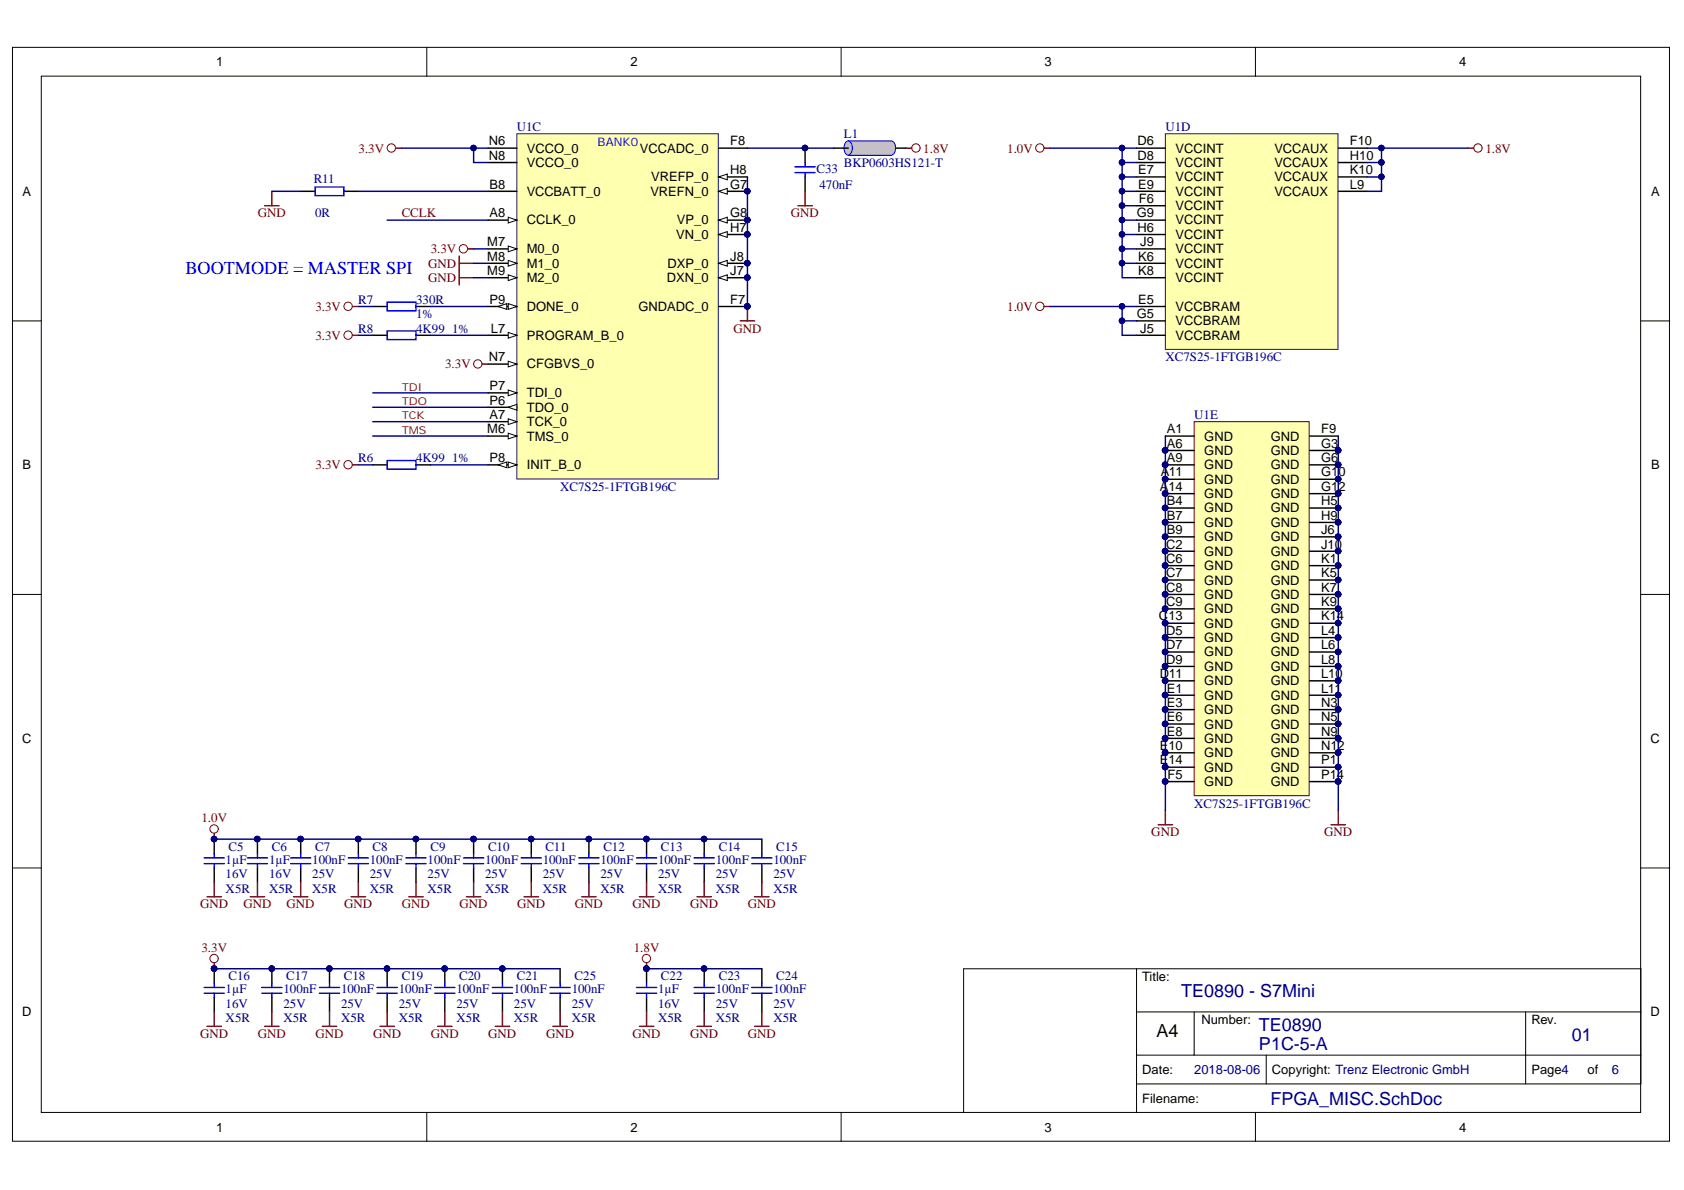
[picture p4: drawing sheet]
<svg xmlns="http://www.w3.org/2000/svg" width="297mm" height="210mm" viewBox="0 0 297 210" stroke-linecap="round" stroke-linejoin="round" font-family="sans-serif">
<defs><g id="words">
<text font-size="3.2" fill="#00f" x="32.7" y="48.3">BOOTMODE = MASTER SPI</text>
<g font-size="3.2" fill="#000080">
<text x="208.4" y="175.8">TE0890 - S7Mini</text>
<text x="222.1" y="185.2">P1C-5-A</text>
<text x="222.1" y="181.9">TE0890</text>
<text x="277.2" y="183.6">01</text>
<text x="224.1" y="194.8">FPGA_MISC.SchDoc</text>
</g>
<text font-size="3.2" x="204" y="182.9">A4</text>
<g font-size="2.3">
<text x="38.1" y="11.7">1</text>
<text x="111.2" y="11.7">2</text>
<text x="184.3" y="11.7">3</text>
<text x="257.4" y="11.7">4</text>
<text x="86.2" y="25.7">N6</text>
<text x="86.2" y="28.2">N8</text>
<text x="92.9" y="26.9">VCCO_0</text>
<text x="92.9" y="29.5">VCCO_0</text>
<text x="112.9" y="26.9">VCCADC_0</text>
<text x="128.8" y="25.7">F8</text>
<text x="200.6" y="25.7">D6</text>
<text x="200.6" y="28.2">D8</text>
<text x="207.4" y="26.9">VCCINT</text>
<text x="207.4" y="29.5">VCCINT</text>
<text x="224.8" y="26.9">VCCAUX</text>
<text x="224.8" y="29.5">VCCAUX</text>
<text x="238.1" y="25.7">F10</text>
<text x="238.1" y="28.2">H10</text>
<text x="4" y="34.5">A</text>
<text x="86.3" y="33.3">B8</text>
<text x="92.9" y="34.5">VCCBATT_0</text>
<text x="114.7" y="34.5">VREFN_0</text>
<text x="114.8" y="32">VREFP_0</text>
<text x="128.8" y="33.3">G7</text>
<text x="128.8" y="30.7">H8</text>
<text x="200.8" y="30.7">E7</text>
<text x="200.8" y="33.3">E9</text>
<text x="200.9" y="35.8">F6</text>
<text x="207.4" y="32">VCCINT</text>
<text x="207.4" y="34.5">VCCINT</text>
<text x="224.8" y="32">VCCAUX</text>
<text x="224.8" y="34.5">VCCAUX</text>
<text x="238.1" y="30.7">K10</text>
<text x="238.1" y="33.3">L9</text>
<text x="291.2" y="34.5">A</text>
<text x="86.3" y="38.3">A8</text>
<text x="92.9" y="39.6">CCLK_0</text>
<text x="119.4" y="39.6">VP_0</text>
<text x="128.8" y="38.3">G8</text>
<text x="128.8" y="40.9">H7</text>
<text x="200.5" y="38.3">G9</text>
<text x="200.6" y="40.9">H6</text>
<text x="207.4" y="37.1">VCCINT</text>
<text x="207.4" y="39.6">VCCINT</text>
<text x="86" y="43.4">M7</text>
<text x="86" y="46">M8</text>
<text x="92.9" y="44.7">M0_0</text>
<text x="92.9" y="47.2">M1_0</text>
<text x="117.8" y="47.2">DXP_0</text>
<text x="119.3" y="42.2">VN_0</text>
<text x="128.8" y="46">J8</text>
<text x="200.8" y="46">K6</text>
<text x="201.1" y="43.4">J9</text>
<text x="207.4" y="42.2">VCCINT</text>
<text x="207.4" y="44.7">VCCINT</text>
<text x="207.4" y="47.2">VCCINT</text>
<text x="86" y="48.5">M9</text>
<text x="86.3" y="53.6">P9</text>
<text x="92.9" y="49.8">M2_0</text>
<text x="117.6" y="49.8">DXN_0</text>
<text x="128.8" y="48.5">J7</text>
<text x="128.8" y="53.6">F7</text>
<text x="200.8" y="48.5">K8</text>
<text x="200.8" y="53.6">E5</text>
<text x="207.4" y="49.8">VCCINT</text>
<text x="86.6" y="58.7">L7</text>
<text x="92.9" y="54.8">DONE_0</text>
<text x="92.9" y="59.9">PROGRAM_B_0</text>
<text x="112.6" y="54.8">GNDADC_0</text>
<text x="200.5" y="56.1">G5</text>
<text x="201.1" y="58.7">J5</text>
<text x="207.4" y="54.8">VCCBRAM</text>
<text x="207.4" y="57.4">VCCBRAM</text>
<text x="207.4" y="59.9">VCCBRAM</text>
<text x="86.2" y="63.7">N7</text>
<text x="92.9" y="65">CFGBVS_0</text>
<text x="86.3" y="68.8">P7</text>
<text x="86.3" y="71.4">P6</text>
<text x="92.9" y="70.1">TDI_0</text>
<text x="86" y="76.4">M6</text>
<text x="86.3" y="73.9">A7</text>
<text x="92.9" y="75.2">TCK_0</text>
<text x="92.9" y="72.6">TDO_0</text>
<text x="92.9" y="77.7">TMS_0</text>
<text x="205.8" y="76.4">A1</text>
<text x="212.4" y="77.7">GND</text>
<text x="224.1" y="77.7">GND</text>
<text x="233" y="76.4">F9</text>
<text x="4" y="82.8">B</text>
<text x="86.3" y="81.5">P8</text>
<text x="92.9" y="82.8">INIT_B_0</text>
<text x="205.8" y="79">A6</text>
<text x="205.8" y="81.5">A9</text>
<text x="212.4" y="80.2">GND</text>
<text x="212.4" y="82.8">GND</text>
<text x="224.1" y="80.2">GND</text>
<text x="224.1" y="82.8">GND</text>
<text x="233" y="79">G3</text>
<text x="233" y="81.5">G6</text>
<text x="291.2" y="82.8">B</text>
<text x="204.6" y="86.6">A14</text>
<text x="204.7" y="84">A11</text>
<text x="205.8" y="89.1">B4</text>
<text x="212.4" y="85.3">GND</text>
<text x="212.4" y="87.9">GND</text>
<text x="224.1" y="85.3">GND</text>
<text x="224.1" y="87.9">GND</text>
<text x="233" y="84">G10</text>
<text x="233" y="86.6">G12</text>
<text x="233" y="89.1">H5</text>
<text x="205.8" y="91.7">B7</text>
<text x="205.8" y="94.2">B9</text>
<text x="212.4" y="90.4">GND</text>
<text x="212.4" y="92.9">GND</text>
<text x="212.4" y="95.5">GND</text>
<text x="224.1" y="90.4">GND</text>
<text x="224.1" y="92.9">GND</text>
<text x="224.1" y="95.5">GND</text>
<text x="233" y="91.7">H9</text>
<text x="233" y="94.2">J6</text>
<text x="205.7" y="96.8">C2</text>
<text x="205.7" y="99.3">C6</text>
<text x="205.7" y="101.8">C7</text>
<text x="212.4" y="98">GND</text>
<text x="212.4" y="100.6">GND</text>
<text x="224.1" y="98">GND</text>
<text x="224.1" y="100.6">GND</text>
<text x="233" y="96.8">J10</text>
<text x="233" y="99.3">K1</text>
<text x="233" y="101.8">K5</text>
<text x="205.7" y="104.4">C8</text>
<text x="205.7" y="106.9">C9</text>
<text x="212.4" y="103.1">GND</text>
<text x="212.4" y="105.6">GND</text>
<text x="224.1" y="103.1">GND</text>
<text x="224.1" y="105.6">GND</text>
<text x="233" y="104.4">K7</text>
<text x="233" y="106.9">K9</text>
<text x="204.4" y="109.4">C13</text>
<text x="205.7" y="112">D5</text>
<text x="212.4" y="108.2">GND</text>
<text x="212.4" y="110.7">GND</text>
<text x="212.4" y="113.2">GND</text>
<text x="224.1" y="108.2">GND</text>
<text x="224.1" y="110.7">GND</text>
<text x="224.1" y="113.2">GND</text>
<text x="233" y="109.4">K14</text>
<text x="233" y="112">L4</text>
<text x="204.6" y="119.6">D11</text>
<text x="205.7" y="114.5">D7</text>
<text x="205.7" y="117.1">D9</text>
<text x="212.4" y="115.8">GND</text>
<text x="212.4" y="118.3">GND</text>
<text x="224.1" y="115.8">GND</text>
<text x="224.1" y="118.3">GND</text>
<text x="233" y="114.5">L6</text>
<text x="233" y="117.1">L8</text>
<text x="233" y="119.6">L10</text>
<text x="205.8" y="122.2">E1</text>
<text x="205.8" y="124.7">E3</text>
<text x="212.4" y="120.9">GND</text>
<text x="212.4" y="123.4">GND</text>
<text x="212.4" y="126">GND</text>
<text x="224.1" y="120.9">GND</text>
<text x="224.1" y="123.4">GND</text>
<text x="224.1" y="126">GND</text>
<text x="233" y="122.2">L11</text>
<text x="233" y="124.7">N3</text>
<text x="3.9" y="131">C</text>
<text x="205.8" y="127.2">E6</text>
<text x="205.8" y="129.8">E8</text>
<text x="212.4" y="128.5">GND</text>
<text x="212.4" y="131">GND</text>
<text x="224.1" y="128.5">GND</text>
<text x="224.1" y="131">GND</text>
<text x="233" y="127.2">N5</text>
<text x="233" y="129.8">N9</text>
<text x="291.1" y="131">C</text>
<text x="204.6" y="132.3">E10</text>
<text x="204.6" y="134.8">E14</text>
<text x="206" y="137.4">F5</text>
<text x="212.4" y="133.6">GND</text>
<text x="212.4" y="136.1">GND</text>
<text x="224.1" y="133.6">GND</text>
<text x="224.1" y="136.1">GND</text>
<text x="233" y="132.3">N12</text>
<text x="233" y="134.8">P1</text>
<text x="233" y="137.4">P14</text>
<text x="212.4" y="138.6">GND</text>
<text x="224.1" y="138.6">GND</text>
<text x="201.5" y="173">Title:</text>
<text x="3.9" y="179.3">D</text>
<text x="291.1" y="179.3">D</text>
<text x="211.9" y="180.6">Number:</text>
<text x="270.1" y="180.6">Rev.</text>
<text x="201.5" y="189.4">Date:</text>
<text x="224.4" y="189.4">Copyright: Trenz Electronic GmbH</text>
<text x="270.1" y="189.4">Page4</text>
<text x="280" y="189.4">of</text>
<text x="201.5" y="194.5">Filename:</text>
<text x="38.1" y="199.6">1</text>
<text x="111.2" y="199.6">2</text>
<text x="184.3" y="199.6">3</text>
<text x="257.4" y="199.6">4</text>
</g>
<g font-size="2.3" fill="#000080">
<text x="91.2" y="23.1">U1C</text>
<text x="205.6" y="23.1">U1D</text>
<text x="148.9" y="24.4">L1</text>
<text x="148.9" y="29.5">BKP0603HS121-T</text>
<text x="55.3" y="32.2">R11</text>
<text x="144" y="30.5">C33</text>
<text x="144.5" y="33.3">470nF</text>
<text x="55.6" y="38.3">0R</text>
<text x="63.2" y="53.6">R7</text>
<text x="73.4" y="53.6">330R</text>
<text x="63.2" y="58.7">R8</text>
<text x="73.4" y="58.7">4K99</text>
<text x="73.4" y="56.1">1%</text>
<text x="79.7" y="58.7">1%</text>
<text x="205.6" y="63.7">XC7S25-1FTGB196C</text>
<text x="210.7" y="73.9">U1E</text>
<text x="63.2" y="81.5">R6</text>
<text x="73.4" y="81.5">4K99</text>
<text x="79.7" y="81.5">1%</text>
<text x="98.8" y="86.6">XC7S25-1FTGB196C</text>
<text x="210.7" y="142.4">XC7S25-1FTGB196C</text>
<text x="39.8" y="154.9">16V</text>
<text x="39.8" y="152.3">1µF</text>
<text x="40.3" y="150.1">C5</text>
<text x="47.5" y="154.9">16V</text>
<text x="47.5" y="152.3">1µF</text>
<text x="48" y="150.1">C6</text>
<text x="55.1" y="154.9">25V</text>
<text x="55.1" y="152.3">100nF</text>
<text x="55.6" y="150.1">C7</text>
<text x="65.2" y="154.9">25V</text>
<text x="65.2" y="152.3">100nF</text>
<text x="65.7" y="150.1">C8</text>
<text x="75.4" y="154.9">25V</text>
<text x="75.4" y="152.3">100nF</text>
<text x="75.9" y="150.1">C9</text>
<text x="85.6" y="154.9">25V</text>
<text x="85.6" y="152.3">100nF</text>
<text x="86.1" y="150.1">C10</text>
<text x="95.7" y="154.9">25V</text>
<text x="95.7" y="152.3">100nF</text>
<text x="96.2" y="150.1">C11</text>
<text x="105.9" y="154.9">25V</text>
<text x="105.9" y="152.3">100nF</text>
<text x="106.4" y="150.1">C12</text>
<text x="116.1" y="154.9">25V</text>
<text x="116.1" y="152.3">100nF</text>
<text x="116.6" y="150.1">C13</text>
<text x="126.3" y="154.9">25V</text>
<text x="126.3" y="152.3">100nF</text>
<text x="126.8" y="150.1">C14</text>
<text x="136.4" y="154.9">25V</text>
<text x="136.4" y="152.3">100nF</text>
<text x="136.9" y="150.1">C15</text>
<text x="39.8" y="157.4">X5R</text>
<text x="47.5" y="157.4">X5R</text>
<text x="55.1" y="157.4">X5R</text>
<text x="65.2" y="157.4">X5R</text>
<text x="75.4" y="157.4">X5R</text>
<text x="85.6" y="157.4">X5R</text>
<text x="95.7" y="157.4">X5R</text>
<text x="105.9" y="157.4">X5R</text>
<text x="116.1" y="157.4">X5R</text>
<text x="126.3" y="157.4">X5R</text>
<text x="136.4" y="157.4">X5R</text>
<text x="40.3" y="172.9">C16</text>
<text x="50.5" y="172.9">C17</text>
<text x="60.7" y="172.9">C18</text>
<text x="70.9" y="172.9">C19</text>
<text x="81" y="172.9">C20</text>
<text x="91.2" y="172.9">C21</text>
<text x="101.4" y="172.9">C25</text>
<text x="116.6" y="172.9">C22</text>
<text x="126.8" y="172.9">C23</text>
<text x="136.9" y="172.9">C24</text>
<text x="39.8" y="177.7">16V</text>
<text x="39.8" y="175.2">1µF</text>
<text x="50" y="177.7">25V</text>
<text x="50" y="175.2">100nF</text>
<text x="60.2" y="177.7">25V</text>
<text x="60.2" y="175.2">100nF</text>
<text x="70.3" y="177.7">25V</text>
<text x="70.3" y="175.2">100nF</text>
<text x="80.5" y="177.7">25V</text>
<text x="80.5" y="175.2">100nF</text>
<text x="90.6" y="177.7">25V</text>
<text x="90.6" y="175.2">100nF</text>
<text x="100.8" y="177.7">25V</text>
<text x="100.8" y="175.2">100nF</text>
<text x="116.1" y="177.7">16V</text>
<text x="116.1" y="175.2">1µF</text>
<text x="126.3" y="177.7">25V</text>
<text x="126.3" y="175.2">100nF</text>
<text x="136.4" y="177.7">25V</text>
<text x="136.4" y="175.2">100nF</text>
<text x="39.8" y="180.3">X5R</text>
<text x="50" y="180.3">X5R</text>
<text x="60.2" y="180.3">X5R</text>
<text x="70.3" y="180.3">X5R</text>
<text x="80.5" y="180.3">X5R</text>
<text x="90.6" y="180.3">X5R</text>
<text x="100.8" y="180.3">X5R</text>
<text x="116.1" y="180.3">X5R</text>
<text x="126.3" y="180.3">X5R</text>
<text x="136.4" y="180.3">X5R</text>
<text x="210.7" y="189.4">2018-08-06</text>
<text x="284.3" y="189.4">6</text>
</g>
<g font-size="2.3" fill="#800000">
<text x="63.2" y="26.9">3.3V</text>
<text x="162.9" y="26.9">1.8V</text>
<text x="177.7" y="26.9">1.0V</text>
<text x="262" y="26.9">1.8V</text>
<text x="45.5" y="38.3">GND</text>
<text x="70.9" y="38.3">CCLK</text>
<text x="139.5" y="38.3">GND</text>
<text x="75.5" y="47.2">GND</text>
<text x="76" y="44.7">3.3V</text>
<text x="75.5" y="49.7">GND</text>
<text x="55.6" y="54.8">3.3V</text>
<text x="55.6" y="59.9">3.3V</text>
<text x="129.4" y="58.7">GND</text>
<text x="177.7" y="54.8">1.0V</text>
<text x="78.5" y="65">3.3V</text>
<text x="55.6" y="82.8">3.3V</text>
<text x="35.5" y="145">1.0V</text>
<text x="203.1" y="147.5">GND</text>
<text x="233.6" y="147.5">GND</text>
<text x="35.3" y="160.2">GND</text>
<text x="42.9" y="160.2">GND</text>
<text x="50.5" y="160.2">GND</text>
<text x="60.7" y="160.2">GND</text>
<text x="70.9" y="160.2">GND</text>
<text x="81" y="160.2">GND</text>
<text x="91.2" y="160.2">GND</text>
<text x="101.4" y="160.2">GND</text>
<text x="111.5" y="160.2">GND</text>
<text x="121.7" y="160.2">GND</text>
<text x="131.9" y="160.2">GND</text>
<text x="35.5" y="167.8">3.3V</text>
<text x="111.8" y="167.8">1.8V</text>
<text x="35.3" y="183.1">GND</text>
<text x="45.5" y="183.1">GND</text>
<text x="55.6" y="183.1">GND</text>
<text x="65.8" y="183.1">GND</text>
<text x="76" y="183.1">GND</text>
<text x="86.1" y="183.1">GND</text>
<text x="96.3" y="183.1">GND</text>
<text x="111.5" y="183.1">GND</text>
<text x="121.7" y="183.1">GND</text>
<text x="131.9" y="183.1">GND</text>
</g>
<text font-size="2.1" fill="#00f" x="105.4" y="25.7">BANK0</text>
<g font-size="1.9" fill="#800000">
<text x="70.9" y="68.9">TDI</text>
<text x="70.9" y="71.5">TDO</text>
<text x="70.9" y="76.5">TMS</text>
<text x="70.9" y="74">TCK</text>
</g>
</g></defs>
<g fill="#fff" stroke="#000" stroke-width=".18">
<path d="M2.2 8.4h292.3v192.9h-292.3z"/>
<path d="M7.3 13.4h282.1v182.8h-282.1z"/>
</g>
<g fill="none" stroke="#000" stroke-width=".18">
<path d="M75.3 8.4v5M148.4 8.4v5M221.4 8.4v5M2.2 56.6h5.1M289.4 56.6h5.1M2.2 104.9h5.1M289.4 104.9h5.1M2.2 153.1h5.1M289.4 153.1h5.1M200.5 170.9h88.9v20.3h-88.9zM200.5 170.9h-30.5v25.4M200.5 178.5h88.9"/>
<path d="M210.6 178.5v7.6h-10.1M269.1 178.5v12.7M75.3 196.3v5.1M148.4 196.3v5.1M200.5 191.2v5.1M210.6 186.1h78.8M221.4 196.3v5.1M223.4 186.1v5.1"/>
</g>
<path d="M91.2 23.6h35.5v60.9h-35.5z" fill="#ffffb0" stroke="#30007b" stroke-width=".18"/>
<path d="M86.1 54.1h5.1" fill="none" stroke="#000" stroke-width=".25"/>
<path d="M89.6 53.6l1.6 .5-1.6 .5z" fill="#fff"/>
<path d="M89.6 53.6l1.6 .5-1.6 .5z" fill="none" stroke="#000" stroke-width=".18"/>
<path d="M87.9 54.1l1.5-.5v1z" fill="#fff"/>
<path d="M87.9 54.1l1.5-.5v1z" fill="none" stroke="#000" stroke-width=".18"/>
<path d="M86.1 74.4h5.1" fill="none" stroke="#000" stroke-width=".25"/>
<path d="M89.6 73.9l1.6 .5-1.6 .5z" fill="#fff"/>
<path d="M89.6 73.9l1.6 .5-1.6 .5z" fill="none" stroke="#000" stroke-width=".18"/>
<path d="M86.1 38.8h5.1" fill="none" stroke="#000" stroke-width=".25"/>
<path d="M89.6 38.3l1.6 .5-1.6 .5z" fill="#fff"/>
<path d="M89.6 38.3l1.6 .5-1.6 .5z" fill="none" stroke="#000" stroke-width=".18"/>
<path d="M86.1 43.9h5.1" fill="none" stroke="#000" stroke-width=".25"/>
<path d="M89.6 43.4l1.6 .5-1.6 .5z" fill="#fff"/>
<path d="M89.6 43.4l1.6 .5-1.6 .5z" fill="none" stroke="#000" stroke-width=".18"/>
<path d="M86.1 46.4h5.1" fill="none" stroke="#000" stroke-width=".25"/>
<path d="M89.6 45.9l1.6 .5-1.6 .6z" fill="#fff"/>
<path d="M89.6 45.9l1.6 .5-1.6 .6z" fill="none" stroke="#000" stroke-width=".18"/>
<path d="M86.1 82h5.1" fill="none" stroke="#000" stroke-width=".25"/>
<path d="M89.6 81.5l1.6 .5-1.6 .5z" fill="#fff"/>
<path d="M89.6 81.5l1.6 .5-1.6 .5z" fill="none" stroke="#000" stroke-width=".18"/>
<path d="M87.9 82l1.5-.5v1z" fill="#fff"/>
<path d="M87.9 82l1.5-.5v1z" fill="none" stroke="#000" stroke-width=".18"/>
<path d="M86.1 69.3h5.1" fill="none" stroke="#000" stroke-width=".25"/>
<path d="M89.6 68.8l1.6 .5-1.6 .5z" fill="#fff"/>
<path d="M89.6 68.8l1.6 .5-1.6 .5z" fill="none" stroke="#000" stroke-width=".18"/>
<path d="M86.1 71.8h5.1" fill="none" stroke="#000" stroke-width=".25"/>
<path d="M89.6 71.8l1.6-.5v1z" fill="#fff"/>
<path d="M89.6 71.8l1.6-.5v1z" fill="none" stroke="#000" stroke-width=".18"/>
<path d="M86.1 49h5.1" fill="none" stroke="#000" stroke-width=".25"/>
<path d="M89.6 48.5l1.6 .5-1.6 .5z" fill="#fff"/>
<path d="M89.6 48.5l1.6 .5-1.6 .5z" fill="none" stroke="#000" stroke-width=".18"/>
<path d="M86.1 64.2h5.1" fill="none" stroke="#000" stroke-width=".25"/>
<path d="M89.6 63.7l1.6 .5-1.6 .5z" fill="#fff"/>
<path d="M89.6 63.7l1.6 .5-1.6 .5z" fill="none" stroke="#000" stroke-width=".18"/>
<path d="M86.1 59.1h5.1" fill="none" stroke="#000" stroke-width=".25"/>
<path d="M89.6 58.6l1.6 .5-1.6 .5z" fill="#fff"/>
<path d="M89.6 58.6l1.6 .5-1.6 .5z" fill="none" stroke="#000" stroke-width=".18"/>
<path d="M86.1 76.9h5.1" fill="none" stroke="#000" stroke-width=".25"/>
<path d="M89.6 76.4l1.6 .5-1.6 .5z" fill="#fff"/>
<path d="M89.6 76.4l1.6 .5-1.6 .5z" fill="none" stroke="#000" stroke-width=".18"/>
<path d="M126.8 46.4h5" fill="none" stroke="#000" stroke-width=".25"/>
<path d="M126.8 46.4l1.5-.5v1.1z" fill="#fff"/>
<path d="M126.8 46.4l1.5-.5v1.1z" fill="none" stroke="#000" stroke-width=".18"/>
<circle cx="131.8" cy="46.4" r=".48" fill="#000080" stroke="#000080" stroke-width=".18"/>
<path d="M126.8 49h5" fill="none" stroke="#000" stroke-width=".25"/>
<path d="M126.8 49l1.5-.5v1z" fill="#fff"/>
<path d="M126.8 49l1.5-.5v1z" fill="none" stroke="#000" stroke-width=".18"/>
<g fill="#000080" stroke="#000080" stroke-width=".18">
<circle cx="131.8" cy="49" r=".48"/>
<circle cx="131.8" cy="54" r=".48"/>
</g>
<path d="M86.1 26.1h5.1M86.1 28.7h5.1M86.1 33.7h5.1M126.8 26.1h5M126.8 33.7h5M126.8 54.1h5" fill="none" stroke="#000" stroke-width=".25"/>
<path d="M126.8 33.7l1.5-.5v1.1z" fill="#fff"/>
<path d="M126.8 33.7l1.5-.5v1.1z" fill="none" stroke="#000" stroke-width=".18"/>
<circle cx="131.8" cy="33.7" r=".48" fill="#000080" stroke="#000080" stroke-width=".18"/>
<path d="M126.8 38.8h5" fill="none" stroke="#000" stroke-width=".25"/>
<path d="M126.8 38.8l1.5-.5v1z" fill="#fff"/>
<path d="M126.8 38.8l1.5-.5v1z" fill="none" stroke="#000" stroke-width=".18"/>
<circle cx="131.8" cy="38.8" r=".48" fill="#000080" stroke="#000080" stroke-width=".18"/>
<path d="M126.8 41.4h5" fill="none" stroke="#000" stroke-width=".25"/>
<path d="M126.8 41.4l1.5-.5v1z" fill="#fff"/>
<path d="M126.8 41.4l1.5-.5v1z" fill="none" stroke="#000" stroke-width=".18"/>
<circle cx="131.8" cy="41.3" r=".48" fill="#000080" stroke="#000080" stroke-width=".18"/>
<path d="M126.8 31.2h5" fill="none" stroke="#000" stroke-width=".25"/>
<path d="M126.8 31.2l1.5-.5v1z" fill="#fff"/>
<path d="M126.8 31.2l1.5-.5v1z" fill="none" stroke="#000" stroke-width=".18"/>
<g fill="#000080" stroke="#000080" stroke-width=".18">
<circle cx="131.8" cy="46.4" r=".48"/>
<circle cx="131.8" cy="49" r=".48"/>
<circle cx="131.8" cy="54" r=".48"/>
<circle cx="131.8" cy="33.7" r=".48"/>
<circle cx="131.8" cy="38.8" r=".48"/>
<circle cx="131.8" cy="41.3" r=".48"/>
</g>
<path d="M205.6 23.6h30.4v38h-30.4z" fill="#ffffb0" stroke="#30007b" stroke-width=".18"/>
<g fill="none" stroke="#000" stroke-width=".25">
<path d="M200.5 26.1h5.1M200.5 28.7h5.1M200.5 31.2h5.1M200.5 33.7h5.1M200.5 36.3h5.1M200.5 38.8h5.1M236.1 26.1h5M236.1 28.7h5M236.1 31.2h5M236.1 33.7h5M200.5 41.4h5.1M200.5 43.9h5.1"/>
<path d="M200.5 46.4h5.1M200.5 49h5.1M200.5 54.1h5.1M200.5 56.6h5.1M200.5 59.1h5.1"/>
</g>
<path d="M210.6 74.4h20.3v66h-20.3z" fill="#ffffb0" stroke="#800000" stroke-width=".18"/>
<g fill="none" stroke="#000" stroke-width=".25">
<path d="M157.3 26.1h2.5M65.7 59.1h2.6M65.7 54.1h2.6M73.4 59.1h2.5M73.4 54.1h2.5M205.6 76.9h5M205.6 79.5h5M231 76.9h5.1M231 79.5h5.1M65.7 82h2.6M73.4 82h2.5M205.6 82h5"/>
<path d="M205.6 84.5h5M205.6 87.1h5M205.6 89.6h5M205.6 92.2h5M205.6 94.7h5M205.6 97.2h5M205.6 99.8h5M231 82h5.1M231 84.5h5.1M231 87.1h5.1M231 89.6h5.1M231 92.2h5.1"/>
<path d="M231 94.7h5.1M231 97.2h5.1M231 99.8h5.1M205.6 102.3h5M205.6 104.9h5M205.6 107.4h5M205.6 109.9h5M205.6 112.5h5M205.6 115h5M205.6 117.5h5M231 102.3h5.1M231 104.9h5.1"/>
<path d="M231 107.4h5.1M231 109.9h5.1M231 112.5h5.1M231 115h5.1M231 117.5h5.1M205.6 120.1h5M205.6 122.6h5M205.6 125.2h5M205.6 127.7h5M205.6 130.2h5M205.6 132.8h5M205.6 135.3h5"/>
<path d="M205.6 137.9h5M231 120.1h5.1M231 122.6h5.1M231 125.2h5.1M231 127.7h5.1M231 130.2h5.1M231 132.8h5.1M231 135.3h5.1M231 137.9h5.1M37.8 148v2.6M37.8 153.1v2.5M45.4 148v2.6"/>
<path d="M45.4 153.1v2.5M53 148v2.6M53 153.1v2.5M63.2 148v2.6M63.2 153.1v2.5M73.4 148v2.6M73.4 153.1v2.5M83.5 148v2.6M83.5 153.1v2.5M93.7 148v2.6M93.7 153.1v2.5M103.9 148v2.6"/>
<path d="M103.9 153.1v2.5M114 148v2.6M114 153.1v2.5M124.2 148v2.6M124.2 153.1v2.5M134.4 148v2.6M134.4 153.1v2.5M37.8 170.9v2.5M37.8 176v2.5M48 170.9v2.5M48 176v2.5M58.1 170.9v2.5"/>
<path d="M58.1 176v2.5M68.3 170.9v2.5M68.3 176v2.5M78.5 170.9v2.5M78.5 176v2.5M88.6 170.9v2.5M88.6 176v2.5M98.8 170.9v2.5M98.8 176v2.5M114 170.9v2.5M114 176v2.5M124.2 170.9v2.5"/>
<path d="M124.2 176v2.5M134.4 170.9v2.5M134.4 176v2.5"/>
</g>
<g fill="#000080" stroke="#000080" stroke-width=".18">
<circle cx="205.5" cy="79.4" r=".49"/>
<circle cx="205.5" cy="82" r=".49"/>
<circle cx="205.5" cy="84.5" r=".49"/>
<circle cx="205.5" cy="87.1" r=".49"/>
<circle cx="205.5" cy="89.6" r=".49"/>
<circle cx="205.5" cy="92.1" r=".49"/>
<circle cx="205.5" cy="94.7" r=".49"/>
<circle cx="205.5" cy="97.2" r=".49"/>
<circle cx="205.5" cy="99.7" r=".49"/>
<circle cx="205.5" cy="102.3" r=".49"/>
<circle cx="205.5" cy="104.8" r=".49"/>
<circle cx="205.5" cy="107.4" r=".49"/>
<circle cx="205.5" cy="109.9" r=".49"/>
<circle cx="205.5" cy="112.4" r=".49"/>
<circle cx="205.5" cy="115" r=".49"/>
<circle cx="205.5" cy="117.5" r=".49"/>
<circle cx="205.5" cy="120.1" r=".49"/>
<circle cx="205.5" cy="122.6" r=".49"/>
<circle cx="205.5" cy="125.1" r=".49"/>
<circle cx="205.5" cy="127.7" r=".49"/>
<circle cx="205.5" cy="130.2" r=".49"/>
<circle cx="205.5" cy="132.8" r=".49"/>
<circle cx="205.5" cy="135.3" r=".49"/>
<circle cx="205.5" cy="137.8" r=".49"/>
<circle cx="236" cy="79.4" r=".49"/>
<circle cx="236" cy="82" r=".49"/>
<circle cx="236" cy="84.5" r=".49"/>
<circle cx="236" cy="87.1" r=".49"/>
<circle cx="236" cy="89.6" r=".49"/>
<circle cx="236" cy="92.1" r=".49"/>
<circle cx="236" cy="94.7" r=".49"/>
<circle cx="236" cy="97.2" r=".49"/>
<circle cx="236" cy="99.7" r=".49"/>
<circle cx="236" cy="102.3" r=".49"/>
<circle cx="236" cy="104.8" r=".49"/>
<circle cx="236" cy="107.4" r=".49"/>
<circle cx="236" cy="109.9" r=".49"/>
<circle cx="236" cy="112.4" r=".49"/>
<circle cx="236" cy="115" r=".49"/>
<circle cx="236" cy="117.5" r=".49"/>
<circle cx="236" cy="120.1" r=".49"/>
<circle cx="236" cy="122.6" r=".49"/>
<circle cx="236" cy="125.1" r=".49"/>
<circle cx="236" cy="127.7" r=".49"/>
<circle cx="236" cy="130.2" r=".49"/>
<circle cx="236" cy="132.8" r=".49"/>
<circle cx="236" cy="135.3" r=".49"/>
<circle cx="236" cy="137.8" r=".49"/>
<circle cx="53" cy="148" r=".48"/>
<circle cx="63.2" cy="148" r=".48"/>
<circle cx="73.3" cy="148" r=".48"/>
<circle cx="83.5" cy="148" r=".48"/>
<circle cx="93.7" cy="148" r=".48"/>
<circle cx="103.9" cy="148" r=".48"/>
<circle cx="114" cy="148" r=".48"/>
<circle cx="37.8" cy="148" r=".48"/>
<circle cx="45.4" cy="148" r=".49"/>
<circle cx="124.2" cy="148" r=".48"/>
<circle cx="124.2" cy="170.9" r=".48"/>
<circle cx="114" cy="170.9" r=".48"/>
<circle cx="58.1" cy="170.9" r=".48"/>
<circle cx="68.3" cy="170.9" r=".48"/>
<circle cx="47.9" cy="170.9" r=".48"/>
<circle cx="37.8" cy="170.9" r=".48"/>
<circle cx="78.4" cy="170.9" r=".48"/>
<circle cx="88.6" cy="170.9" r=".48"/>
<circle cx="131.8" cy="54" r=".48"/>
</g>
<g fill="none" stroke="#800000" stroke-width=".25">
<path d="M69.8 26.1h1M159.8 26.1h1M184.2 26.1h1M258.9 26.1h1.1M62.2 54.1h1M62.2 59.1h1M81 45.2v5.1M81 46.4h2.5M81 49h2.5M82.5 43.9h1M130.6 56.6h2.5M131.8 54.1v2.5"/>
<path d="M184.2 54.1h1M85.1 64.2h1M62.2 82h1M36.5 158.2h2.6M37.8 147v1M37.8 155.6v2.6M44.1 158.2h2.6M45.4 155.6v2.6M51.8 158.2h2.5M53 155.6v2.6M61.9 158.2h2.6M63.2 155.6v2.6"/>
<path d="M72.1 158.2h2.5M73.4 155.6v2.6M82.3 158.2h2.5M83.5 155.6v2.6M92.4 158.2h2.6M93.7 155.6v2.6M102.6 158.2h2.5M103.9 155.6v2.6M112.8 158.2h2.5M114 155.6v2.6M122.9 158.2h2.6M124.2 155.6v2.6"/>
<path d="M133.1 158.2h2.6M134.4 155.6v2.6M204.3 145.5h2.5M205.6 142.9v2.6M234.8 145.5h2.5M236.1 142.9v2.6M37.8 169.9v1M37.8 178.5v2.5M48 178.5v2.5M58.1 178.5v2.5M68.3 178.5v2.5M78.5 178.5v2.5"/>
<path d="M88.6 178.5v2.5M98.8 178.5v2.5M114 169.9v1M114 178.5v2.5M124.2 178.5v2.5M134.4 178.5v2.5M36.5 181h2.6M46.7 181h2.5M56.9 181h2.5M67 181h2.6M77.2 181h2.5M87.4 181h2.5"/>
<path d="M97.5 181h2.6M112.8 181h2.5M122.9 181h2.6M133.1 181h2.6"/>
</g>
<g fill="none" stroke="#800000" stroke-width=".18">
<circle cx="69" cy="26.1" r=".74"/>
<circle cx="161.6" cy="26.1" r=".74"/>
<circle cx="183.4" cy="26.1" r=".74"/>
<circle cx="260.7" cy="26.1" r=".74"/>
<circle cx="61.4" cy="54" r=".74"/>
<circle cx="61.4" cy="59.1" r=".74"/>
<circle cx="81.7" cy="43.9" r=".74"/>
<circle cx="183.4" cy="54" r=".74"/>
<circle cx="84.3" cy="64.2" r=".74"/>
<circle cx="61.4" cy="82" r=".74"/>
<circle cx="37.8" cy="146.2" r=".74"/>
<circle cx="37.8" cy="169.1" r=".74"/>
<circle cx="114" cy="169.1" r=".74"/>
</g>
<g fill="none" stroke="#00f" stroke-width=".25">
<path d="M68.3 58.4h5.1v1.5h-5.1zM68.3 53.3h5.1v1.5h-5.1zM68.3 81.2h5.1v1.6h-5.1zM36 152.3h3.6M36 151.3h3.6M37.8 150.6v.7M37.8 152.3v.8M43.6 152.3h3.6M43.6 151.3h3.6M45.4 150.6v.7M45.4 152.3v.8M51.3 152.3h3.5"/>
<path d="M51.3 151.3h3.5M53 150.6v.7M53 152.3v.8M61.4 152.3h3.6M61.4 151.3h3.6M63.2 150.6v.7M63.2 152.3v.8M71.6 152.3h3.6M71.6 151.3h3.6M73.4 150.6v.7M73.4 152.3v.8M81.8 152.3h3.5"/>
<path d="M81.8 151.3h3.5M83.5 150.6v.7M83.5 152.3v.8M91.9 152.3h3.6M91.9 151.3h3.6M93.7 150.6v.7M93.7 152.3v.8M102.1 152.3h3.6M102.1 151.3h3.6M103.9 150.6v.7M103.9 152.3v.8M112.3 152.3h3.5"/>
<path d="M112.3 151.3h3.5M114 150.6v.7M114 152.3v.8M122.4 152.3h3.6M122.4 151.3h3.6M124.2 150.6v.7M124.2 152.3v.8M132.6 152.3h3.6M132.6 151.3h3.6M134.4 150.6v.7M134.4 152.3v.8M36 175.2h3.6"/>
<path d="M36 174.2h3.6M37.8 173.4v.8M37.8 175.2v.8M46.2 175.2h3.5M46.2 174.2h3.5M48 173.4v.8M48 175.2v.8M56.3 175.2h3.6M56.3 174.2h3.6M58.1 173.4v.8M58.1 175.2v.8M66.5 175.2h3.6"/>
<path d="M66.5 174.2h3.6M68.3 173.4v.8M68.3 175.2v.8M76.7 175.2h3.5M76.7 174.2h3.5M78.5 173.4v.8M78.5 175.2v.8M86.8 175.2h3.6M86.8 174.2h3.6M88.6 173.4v.8M88.6 175.2v.8M97 175.2h3.6"/>
<path d="M97 174.2h3.6M98.8 173.4v.8M98.8 175.2v.8M112.3 175.2h3.5M112.3 174.2h3.5M114 173.4v.8M114 175.2v.8M122.4 175.2h3.6M122.4 174.2h3.6M124.2 173.4v.8M124.2 175.2v.8M132.6 175.2h3.6"/>
<path d="M132.6 174.2h3.6M134.4 173.4v.8M134.4 175.2v.8"/>
</g>
<path d="M156.9 25l.3-.1a1.42 1.42 0 0 1 0 2.4 1.46 1.46 0 0 1-.3-2.3z" fill="#c0c0c0" stroke="#00f" stroke-width=".18"/>
<path d="M149.6 24.9h7.6v2.4h-7.6z" fill="#c0c0c0" stroke="#c0c0c0" stroke-width=".18"/>
<path d="M149.3 25l.3-.1a1.42 1.42 0 0 1 0 2.4 1.46 1.46 0 0 1-.3-2.3z" fill="#c0c0c0" stroke="#00f" stroke-width=".18"/>
<path d="M53 33.7h2.6M60.7 33.7h2.5M142 26.1v2.6M142 31.2v2.5M147.1 26.1h2.5" fill="none" stroke="#000" stroke-width=".25"/>
<path d="M149.6 24.9h7.7M149.6 27.4h7.7" fill="none" stroke="#00f" stroke-width=".18"/>
<g fill="#000080" stroke="#000080" stroke-width=".18">
<circle cx="142" cy="26.1" r=".48"/>
<circle cx="197.9" cy="26.1" r=".48"/>
<circle cx="197.9" cy="46.4" r=".48"/>
<circle cx="197.9" cy="43.9" r=".48"/>
<circle cx="197.9" cy="41.3" r=".48"/>
<circle cx="197.9" cy="38.8" r=".48"/>
<circle cx="197.9" cy="36.3" r=".48"/>
<circle cx="197.9" cy="33.7" r=".48"/>
<circle cx="197.9" cy="31.2" r=".48"/>
<circle cx="197.9" cy="28.6" r=".48"/>
<circle cx="197.9" cy="54" r=".48"/>
<circle cx="197.9" cy="56.6" r=".48"/>
<circle cx="243.7" cy="26.1" r=".48"/>
<circle cx="243.7" cy="31.2" r=".48"/>
<circle cx="243.7" cy="28.6" r=".48"/>
<circle cx="205.5" cy="79.4" r=".49"/>
<circle cx="205.5" cy="82" r=".49"/>
<circle cx="205.5" cy="84.5" r=".49"/>
<circle cx="205.5" cy="87.1" r=".49"/>
<circle cx="205.5" cy="89.6" r=".49"/>
<circle cx="205.5" cy="92.1" r=".49"/>
<circle cx="205.5" cy="94.7" r=".49"/>
<circle cx="205.5" cy="97.2" r=".49"/>
<circle cx="205.5" cy="99.7" r=".49"/>
<circle cx="205.5" cy="102.3" r=".49"/>
<circle cx="205.5" cy="104.8" r=".49"/>
<circle cx="205.5" cy="107.4" r=".49"/>
<circle cx="205.5" cy="109.9" r=".49"/>
<circle cx="205.5" cy="112.4" r=".49"/>
<circle cx="205.5" cy="115" r=".49"/>
<circle cx="205.5" cy="117.5" r=".49"/>
<circle cx="205.5" cy="120.1" r=".49"/>
<circle cx="205.5" cy="122.6" r=".49"/>
<circle cx="205.5" cy="125.1" r=".49"/>
<circle cx="205.5" cy="127.7" r=".49"/>
<circle cx="205.5" cy="130.2" r=".49"/>
<circle cx="205.5" cy="132.8" r=".49"/>
<circle cx="205.5" cy="135.3" r=".49"/>
<circle cx="205.5" cy="137.8" r=".49"/>
<circle cx="236" cy="79.4" r=".49"/>
<circle cx="236" cy="82" r=".49"/>
<circle cx="236" cy="84.5" r=".49"/>
<circle cx="236" cy="87.1" r=".49"/>
<circle cx="236" cy="89.6" r=".49"/>
<circle cx="236" cy="92.1" r=".49"/>
<circle cx="236" cy="94.7" r=".49"/>
<circle cx="236" cy="97.2" r=".49"/>
<circle cx="236" cy="99.7" r=".49"/>
<circle cx="236" cy="102.3" r=".49"/>
<circle cx="236" cy="104.8" r=".49"/>
<circle cx="236" cy="107.4" r=".49"/>
<circle cx="236" cy="109.9" r=".49"/>
<circle cx="236" cy="112.4" r=".49"/>
<circle cx="236" cy="115" r=".49"/>
<circle cx="236" cy="117.5" r=".49"/>
<circle cx="236" cy="120.1" r=".49"/>
<circle cx="236" cy="122.6" r=".49"/>
<circle cx="236" cy="125.1" r=".49"/>
<circle cx="236" cy="127.7" r=".49"/>
<circle cx="236" cy="130.2" r=".49"/>
<circle cx="236" cy="132.8" r=".49"/>
<circle cx="236" cy="135.3" r=".49"/>
<circle cx="236" cy="137.8" r=".49"/>
<circle cx="124.2" cy="148" r=".48"/>
<circle cx="114" cy="148" r=".48"/>
<circle cx="103.9" cy="148" r=".48"/>
<circle cx="93.7" cy="148" r=".48"/>
<circle cx="83.5" cy="148" r=".48"/>
<circle cx="73.3" cy="148" r=".48"/>
<circle cx="63.2" cy="148" r=".48"/>
<circle cx="53" cy="148" r=".48"/>
<circle cx="45.4" cy="148" r=".49"/>
<circle cx="37.8" cy="148" r=".48"/>
<circle cx="114" cy="170.9" r=".48"/>
<circle cx="124.2" cy="170.9" r=".48"/>
<circle cx="88.6" cy="170.9" r=".48"/>
<circle cx="78.4" cy="170.9" r=".48"/>
<circle cx="68.3" cy="170.9" r=".48"/>
<circle cx="58.1" cy="170.9" r=".48"/>
<circle cx="47.9" cy="170.9" r=".48"/>
<circle cx="37.8" cy="170.9" r=".48"/>
<circle cx="83.5" cy="26.1" r=".48"/>
<circle cx="131.8" cy="54" r=".48"/>
<circle cx="131.8" cy="49" r=".48"/>
<circle cx="131.8" cy="46.4" r=".48"/>
<circle cx="131.8" cy="41.3" r=".48"/>
<circle cx="131.8" cy="38.8" r=".48"/>
<circle cx="131.8" cy="33.7" r=".48"/>
</g>
<path d="M55.6 33h5.1v1.5h-5.1zM140.2 30.4h3.6M140.2 29.4h3.6M142 28.7v.7M142 30.4v.8" fill="none" stroke="#00f" stroke-width=".25"/>
<path d="M46.7 36.3h2.5M48 33.7v2.6M140.7 36.3h2.6M142 33.7v2.6" fill="none" stroke="#800000" stroke-width=".25"/>
<g fill="none" stroke="#000080" stroke-width=".25">
<path d="M48 33.7h5M63.2 33.7h22.9M68.3 38.8h17.8M70.8 26.1h15.3M83.5 26.1v2.6h2.6M131.8 31.2v22.9M131.8 26.1h15.3M185.2 26.1h15.3M197.9 26.1v22.9h2.6M197.9 28.7h2.6M197.9 31.2h2.6M197.9 33.7h2.6"/>
<path d="M197.9 36.3h2.6M197.9 38.8h2.6M241.1 26.1h17.8M241.1 28.7h2.6M241.1 31.2h2.6M243.7 26.1v7.6h-2.6M63.2 54.1h2.5M63.2 59.1h2.5M75.9 54.1h10.2M75.9 59.1h10.2M83.5 43.9h2.6M83.5 46.4h2.6"/>
<path d="M83.5 49h2.6M185.2 54.1h15.3M197.9 54.1v5h2.6M197.9 41.4h2.6M197.9 43.9h2.6M197.9 46.4h2.6M197.9 56.6h2.6M65.7 69.3h20.4M65.7 71.8h20.4M65.7 74.4h20.4M65.7 76.9h20.4M205.6 76.9v66"/>
<path d="M236.1 76.9v66M63.2 82h2.5M75.9 82h10.2M37.8 148h96.6M37.8 170.9h61M114 170.9h20.4"/>
</g>
<use href="#words"/>
</svg>
